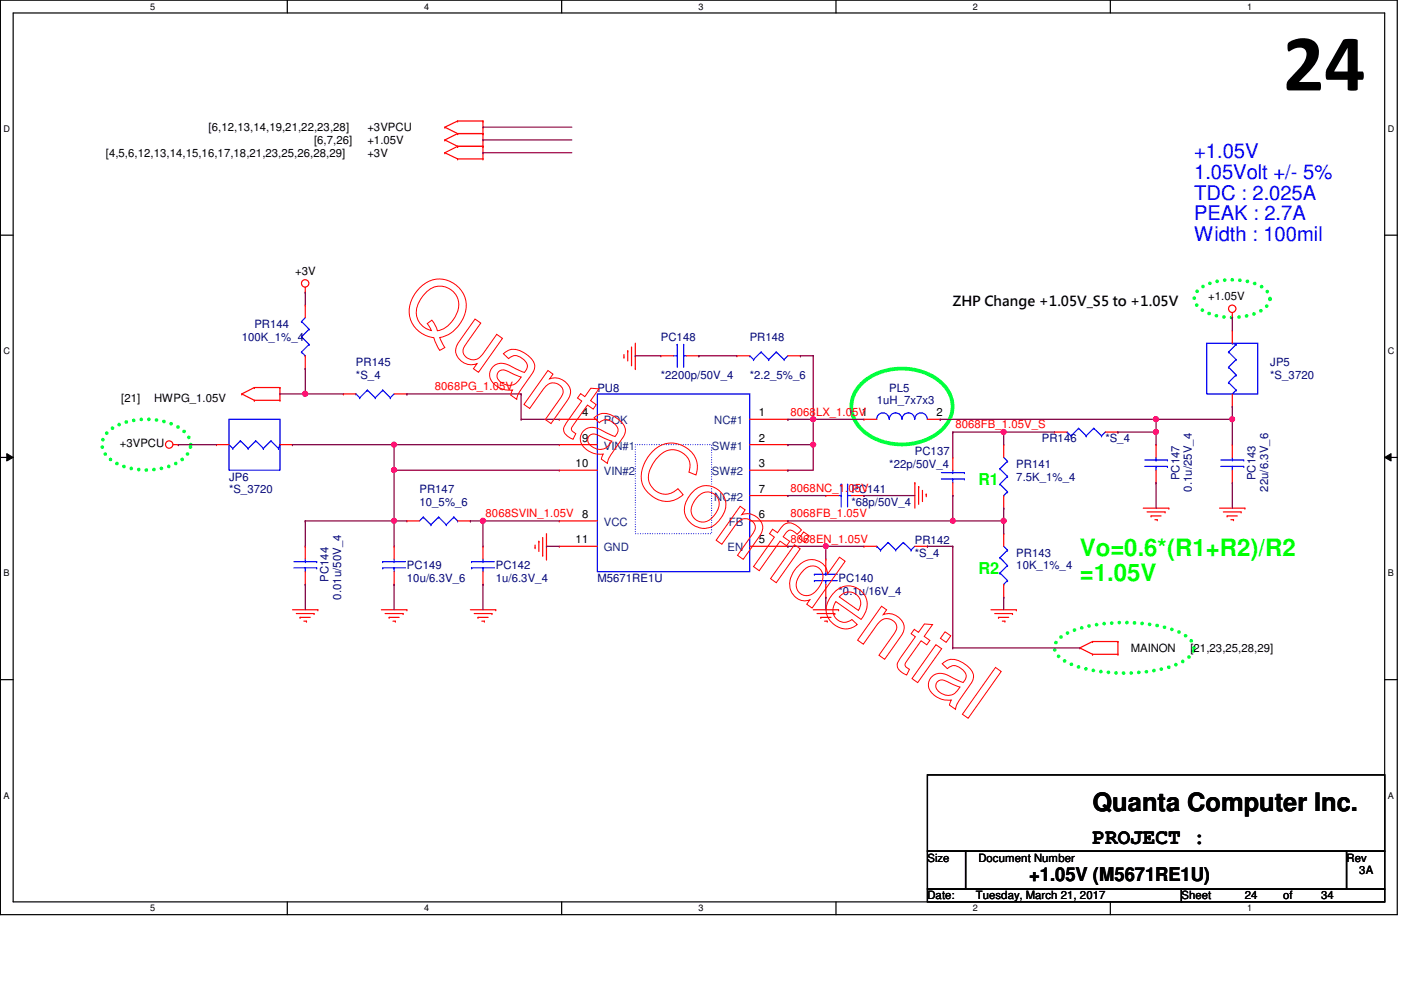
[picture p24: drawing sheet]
<svg xmlns="http://www.w3.org/2000/svg" width="297mm" height="210mm" viewBox="0 0 297 210" stroke-linecap="round" stroke-linejoin="round" font-family="sans-serif">
<defs><g id="words">
<text font-size="17.2" x="272" y="19.2">24</text>
<text font-size="5.4" x="231.6" y="172">Quanta Computer Inc.</text>
<g font-size="5.1" fill="#0f0">
<text x="228.9" y="117.9">Vo=0.6*(R1+R2)/R2</text>
<text x="228.9" y="123.1">=1.05V</text>
</g>
<text font-size="4.6" x="231.6" y="178.9">PROJECT :</text>
<g font-size="4.3" fill="#00f">
<text x="253.2" y="33.5">+1.05V</text>
<text x="253.2" y="37.9">1.05Volt +/- 5%</text>
<text x="253.2" y="42.3">TDC : 2.025A</text>
<text x="253.2" y="46.7">PEAK : 2.7A</text>
<text x="253.2" y="51.1">Width : 100mil</text>
</g>
<text font-size="4" x="218.2" y="186.9">+1.05V (M5671RE1U)</text>
<g font-size="3.5" fill="#0f0">
<text x="207.4" y="102.9">R1</text>
<text x="207.4" y="121.8">R2</text>
</g>
<text font-size="2.9" x="202" y="64.9">ZHP Change +1.05V_S5 to +1.05V</text>
<g font-size="2.4">
<text x="44.2" y="27.9">[6,12,13,14,19,21,22,23,28]</text>
<text x="77.9" y="27.9">+3VPCU</text>
<text x="22.4" y="33.2">[4,5,6,12,13,14,15,16,17,18,21,23,25,26,28,29]</text>
<text x="66.6" y="30.5">[6,7,26]</text>
<text x="77.9" y="30.5">+1.05V</text>
<text x="77.9" y="33.2">+3V</text>
<text x="62.6" y="58.3">+3V</text>
<text x="256.2" y="63.6">+1.05V</text>
<text x="25.7" y="85.2">[21]</text>
<text x="32.7" y="85.2">HWPG_1.05V</text>
<text x="123.4" y="88.3">4</text>
<text x="160.9" y="88.3">1</text>
<text x="198.5" y="88.3">2</text>
<text x="25.4" y="94.9">+3VPCU</text>
<text x="123.4" y="93.7">9</text>
<text x="160.9" y="93.7">2</text>
<text x="122" y="99.1">10</text>
<text x="160.9" y="99.1">3</text>
<text x="160.9" y="104.5">7</text>
<text x="123.4" y="109.9">8</text>
<text x="160.9" y="109.9">6</text>
<text x="122" y="115.2">11</text>
<text x="160.9" y="115.2">5</text>
<text x="239.7" y="138.2">MAINON</text>
<text x="252.4" y="138.2">[21,23,25,28,29]</text>
<text x="196.6" y="182.7">Size</text>
<text x="207.4" y="182.7">Document Number</text>
<text x="285.5" y="182.7">Rev</text>
<text x="288.2" y="185.3">3A</text>
<text x="196.6" y="190.7">Date:</text>
<text x="206.9" y="190.7">Tuesday, March 21, 2017</text>
<text x="250.5" y="190.7">Sheet</text>
<text x="263.9" y="190.7">24</text>
<text x="272" y="190.7">of</text>
<text x="280.1" y="190.7">34</text>
</g>
<g font-size="2.4" fill="#000080">
<text x="53.9" y="69.6">PR144</text>
<text x="51.3" y="72.3">100K_1%_4</text>
<text x="75.5" y="77.6">PR145</text>
<text x="140.1" y="72.3">PC148</text>
<text x="159" y="72.3">PR148</text>
<text x="269.3" y="77.6">JP5</text>
<text x="75.5" y="80.3">*S_4</text>
<text x="126.7" y="83">PU8</text>
<text x="140.1" y="80.3">*2200p/50V_4</text>
<text x="159" y="80.3">*2.2_5%_6</text>
<text x="188.5" y="83">PL5</text>
<text x="269.3" y="80.3">*S_3720</text>
<text x="185.9" y="85.7">1uH_7x7x3</text>
<text x="220.9" y="93.8">PR146</text>
<text x="234.4" y="93.8">*S_4</text>
<text x="48.6" y="101.9">JP6</text>
<text x="188.5" y="99.2">*22p/50V_4</text>
<text x="194" y="96.5">PC137</text>
<text x="215.5" y="99.2">PR141</text>
<text x="215.5" y="101.9">7.5K_1%_4</text>
<text x="250.1" y="101.8" transform="rotate(-90 250.1 101.8)">PC147</text>
<text x="266.2" y="101.8" transform="rotate(-90 266.2 101.8)">PC143</text>
<text x="48.6" y="104.6">*S_3720</text>
<text x="88.9" y="104.6">PR147</text>
<text x="88.9" y="107.3">10_5%_6</text>
<text x="180.5" y="104.6">PC141</text>
<text x="180.5" y="107.3">*68p/50V_4</text>
<text x="252.7" y="104.3" transform="rotate(-90 252.7 104.3)">0.1u/25V_4</text>
<text x="268.9" y="104.3" transform="rotate(-90 268.9 104.3)">22u/6.3V_6</text>
<text x="194" y="115.4">PR142</text>
<text x="194" y="118">*S_4</text>
<text x="215.5" y="118">PR143</text>
<text x="69.6" y="123.4" transform="rotate(-90 69.6 123.4)">PC144</text>
<text x="86.3" y="120.7">PC149</text>
<text x="86.3" y="123.4">10u/6.3V_6</text>
<text x="105.1" y="120.7">PC142</text>
<text x="105.1" y="123.4">1u/6.3V_4</text>
<text x="126.7" y="123.4">M5671RE1U</text>
<text x="177.8" y="123.4">PC140</text>
<text x="215.5" y="120.7">10K_1%_4</text>
<text x="72.3" y="127.1" transform="rotate(-90 72.3 127.1)">0.01u/50V_4</text>
<text x="177.8" y="126.1">*0.1u/16V_4</text>
</g>
<g font-size="2.4" fill="#f00">
<text x="92.2" y="82.8">8068PG_1.05V</text>
<text x="167.6" y="88.1">8068LX_1.05V1</text>
<text x="202.6" y="90.8">8068FB_1.05V_S</text>
<text x="167.6" y="104.3">8068NC_1.05V</text>
<text x="103" y="109.7">8068SVIN_1.05V</text>
<text x="167.6" y="109.7">8068FB_1.05V</text>
<text x="167.6" y="115.1">8068EN_1.05V</text>
</g>
<g font-size="2.4" fill="#004080">
<text x="128" y="95.4">VIN#1</text>
<text x="128" y="90">POK</text>
<text x="150.9" y="95.4">SW#1</text>
<text x="151.4" y="90">NC#1</text>
<text x="128" y="100.8">VIN#2</text>
<text x="150.9" y="100.8">SW#2</text>
<text x="151.4" y="106.2">NC#2</text>
<text x="128" y="111.5">VCC</text>
<text x="154.5" y="111.5">FB</text>
<text x="128" y="116.9">GND</text>
<text x="154.3" y="116.9">EN</text>
</g>
<g font-size="1.9">
<text x="31.8" y="2">5</text>
<text x="90" y="2">4</text>
<text x="148.1" y="2">3</text>
<text x="206.3" y="2">2</text>
<text x="264.5" y="2">1</text>
<text x=".8" y="28">D</text>
<text x="294.3" y="28">D</text>
<text x=".8" y="75.1">C</text>
<text x="294.3" y="75.1">C</text>
<text x=".8" y="122.2">B</text>
<text x="294.3" y="122.2">B</text>
<text x=".8" y="169.3">A</text>
<text x="294.3" y="169.3">A</text>
<text x="31.8" y="193.2">5</text>
<text x="90" y="193.2">4</text>
<text x="148.1" y="193.2">3</text>
<text x="206.3" y="193.2">2</text>
<text x="264.5" y="193.2">1</text>
</g>
</g></defs>
<path d="M.1 0h296.1v193.9h-296.1zM2.8 2.8h290.8v188.4h-290.8z" fill="none" stroke="#000" stroke-width=".25"/>
<g fill="#fff">
<path d="M31.8 .3h1.1v2.2h-1.1z"/>
<path d="M31.8 191.5h1.1v2.1h-1.1z"/>
</g>
<path d="M60.9 0v2.8M60.9 191.2v2.7" fill="none" stroke="#000" stroke-width=".25"/>
<g fill="#fff">
<path d="M90 .3h1v2.2h-1z"/>
<path d="M90 191.5h1v2.1h-1z"/>
</g>
<path d="M119.1 0v2.8M119.1 191.2v2.7" fill="none" stroke="#000" stroke-width=".25"/>
<g fill="#fff">
<path d="M148.1 .3h1.1v2.2h-1.1z"/>
<path d="M148.1 191.5h1.1v2.1h-1.1z"/>
</g>
<path d="M177.2 0v2.8M177.2 191.2v2.7" fill="none" stroke="#000" stroke-width=".25"/>
<g fill="#fff">
<path d="M206.3 .3h1v2.2h-1z"/>
<path d="M206.3 191.5h1v2.1h-1z"/>
</g>
<path d="M235.4 0v2.8M235.4 191.2v2.7" fill="none" stroke="#000" stroke-width=".25"/>
<g fill="#fff">
<path d="M264.5 .3h1v2.2h-1z"/>
<path d="M264.5 191.5h1v2.1h-1z"/>
<path d="M.8 26.3h1.3v2.1h-1.3z"/>
<path d="M294.3 26.3h1.3v2.1h-1.3z"/>
<path d="M.8 73.4h1.3v2.1h-1.3z"/>
<path d="M294.3 73.4h1.3v2.1h-1.3z"/>
</g>
<path d="M.1 49.9h2.7M293.6 49.9h2.7" fill="none" stroke="#000" stroke-width=".25"/>
<g fill="#fff">
<path d="M.8 120.5h1.2v2.1h-1.2z"/>
<path d="M294.3 120.5h1.2v2.1h-1.2z"/>
</g>
<path d="M.1 97h2.7M293.6 97h2.7" fill="none" stroke="#000" stroke-width=".25"/>
<path d="M1.4 96.2l1.4 .8-1.4 .7zM293.6 97l1.3-.8v1.5z" fill="#000"/>
<path d="M1.4 96.2l1.4 .8-1.4 .7zM293.6 97l1.3-.8v1.5z" fill="none" stroke="#000" stroke-width=".21"/>
<g fill="#fff">
<path d="M.8 167.6h1.2v2.2h-1.2z"/>
<path d="M294.3 167.6h1.2v2.2h-1.2z"/>
</g>
<path d="M.1 144.1h2.7M293.6 144.1h2.7M196.6 164.3h97v16.2h-97zM196.6 180.5h8.1v8h-8.1zM196.6 188.5h53.9v2.7h-53.9zM204.7 180.5h80.8v8h-80.8zM250.5 188.5h43.1v2.7h-43.1zM285.5 180.5h8.1v8h-8.1z" fill="none" stroke="#000" stroke-width=".25"/>
<path d="M182.4 81.6a13 13 0 0 1 17.6 0 6.5 6.5 0 0 1-.7 9.9 13.1 13.1 0 0 1-16.9-.7 6.4 6.4 0 0 1 0-9.2z" fill="none" stroke="#00ff40" stroke-width=".8"/>
<path d="M254.1 61.5a12.1 12.1 0 0 1 9.7-2 7.8 7.8 0 0 1 5.1 2.5 2.5 2.5 0 0 1-1.2 3.7 13.5 13.5 0 0 1-13 0 2.51 2.51 0 0 1-.6-4.2zM23.1 91.3a14.1 14.1 0 0 1 13-1.5 6.2 6.2 0 0 1 4.2 3.7 4 4 0 0 1-2.2 4.3 14.5 14.5 0 0 1-14.2 0 3.9 3.9 0 0 1-1.9-5.1zM224.6 135.4a18.6 18.6 0 0 1 10.1-3.2 31.8 31.8 0 0 1 15.8 2.1 4.2 4.2 0 0 1 2.6 3 3.3 3.3 0 0 1-1.7 2.6 23.5 23.5 0 0 1-11.2 2.8 30.5 30.5 0 0 1-14-2.3 4.2 4.2 0 0 1-2.6-3.1l.1-.6z" fill="none" stroke="#00ff40" stroke-width=".8" stroke-dasharray="0 1.6"/>
<g fill="none" stroke="#f00" stroke-width=".25">
<path d="M94.3 27h.1M94.3 29.7h.1M94.3 32.4h.1M94.3 27l2.7 1.3M94.3 29.7l2.7 1.3M94.3 32.4l2.7 1.3M97 25.7h.1M97 28.3h.1M97 31h.1M97 33.7h.1M97 25.7h5.4M97 25.7l-2.7 1.3"/>
<path d="M97 28.3h5.4M97 28.3l-2.7 1.4M97 31h5.4M97 31l-2.7 1.4M97 33.7h5.4M102.4 28.3h.1M102.4 25.7h.1M102.4 31h.1M102.4 33.7h.1M102.4 25.7v8M64.7 62h.1M64.7 64.7h.1"/>
<path d="M64.7 78.1h.1M64.7 60.9v1.1M64.7 64.7v2.7M64.7 75.4v2.7M132.3 75.7h.1M132.3 75.2v.5M133.1 74.4h.1M133.1 74.4v2.1M133.9 77.3h.1M133.9 73.6v3.7M134.7 78.1h.1M134.7 72.8v5.3"/>
<path d="M140.1 75.4h.1M140.1 75.4h2.7M145.5 75.4h2.7M148.2 75.4h.1M156.2 75.4h.1M156.2 75.4h2.8M167 75.4h2.7M169.7 75.4h.1M261.3 67.4h.1M261.3 70.1h.1M261.3 66.3v1.1M261.3 70.1v2.7"/>
<path d="M36.7 94.3h1.1M37.8 94.3h.1M45.9 94.3h.1M45.9 94.3h2.7M51.3 83.5h.1M51.3 83.5l2.6 1.4M53.9 82.2h.1M53.9 84.9h.1M53.9 82.2l-2.6 1.3M53.9 82.2h5.4M53.9 84.9h5.4M59.3 82.2h.1"/>
<path d="M59.3 84.9h.1M59.3 82.2v2.7M59.3 94.3h2.7M62 94.3h.1M72.8 83.5h.1M72.8 83.5h2.7M83.6 83.5h2.7M86.3 83.5h.1M118.6 94.3h.1M118.6 99.7h.1M118.6 88.9h.1M118.6 94.3h8.1"/>
<path d="M118.6 99.7h8.1M118.6 88.9h8.1M159 94.3h8M159 99.7h8M159 88.9h8M167 88.9h.1M167 94.3h.1M167 99.7h.1M183.2 88.9h.1M183.2 88.9h2.7M196.6 88.9h2.7M199.3 88.9h.1"/>
<path d="M202 97h.1M202 97v2.7M212.8 94.3h.1M212.8 94.3v2.7M223.6 91.6h.1M223.6 91.6h2.7M234.4 91.6h2.6M237 91.6h.1M245.1 94.3h.1M245.1 94.3v2.7M245.1 99.7v2.7M261.3 86.2h.1"/>
<path d="M261.3 94.3h.1M261.3 83.5v2.7M261.3 94.3v2.7M261.3 99.7v2.7M64.7 115.8h.1M64.7 115.8v2.7M83.6 115.8h.1M83.6 115.8v2.7M86.3 110.4h.1M86.3 110.4h2.6M97 110.4h2.7M99.7 110.4h.1"/>
<path d="M102.4 115.8h.1M102.4 115.8v2.7M113.4 116.1h.1M113.4 115.6v.5M114.3 114.8h.1M114.3 114.8v2.1M115.1 117.7h.1M115.1 114v3.7M115.9 118.5h.1M115.9 113.2v5.3M118.6 110.4h.1M118.6 115.8h.1"/>
<path d="M118.6 110.4h8.1M118.6 115.8h8.1M159 110.4h8M159 115.8h8M159 105.1h8M167 110.4h.1M167 115.8h.1M167 105.1h.1M175.1 118.5h.1M175.1 105.1h.1M175.1 118.5v2.7M175.1 105.1h2.7"/>
<path d="M180.5 105.1h2.7M183.2 105.1h.1M183.2 115.8h.1M183.2 115.8h2.7M194 102.4h.1M194 102.4v5.3M194 115.8h2.6M194.8 103.2h.1M194.8 103.2v3.7M195.6 106.1h.1M195.6 104v2.1M196.4 104.8h.1"/>
<path d="M196.4 104.8v.5M196.6 115.8h.1M202 105.1h.1M202 102.4v2.7M212.8 113.2h.1M212.8 107.7h.1M212.8 105.1v2.6M212.8 113.2v2.6M242.4 107.7h5.4M243.2 108.5h3.8M244 109.4h.1M244 109.4h2.2"/>
<path d="M244.9 110.2h.5M245.1 102.4h.1M245.4 110.2h.1M247 108.5h.1M247.8 107.7h.1M258.6 107.7h5.3M259.4 108.5h3.7M260.2 109.4h.1M260.2 109.4h2.1M261 110.2h.5M261.3 102.4h.1M261.5 110.2h.1"/>
<path d="M263.1 108.5h.1M263.9 107.7h.1M62 129.3h5.4M62.8 130.1h3.8M63.6 130.9h.1M63.6 130.9h2.2M64.4 131.7h.6M64.7 123.9h.1M64.7 121.2v2.7M65 131.7h.1M66.6 130.1h.1M67.4 129.3h.1"/>
<path d="M80.9 129.3h5.4M81.7 130.1h3.8M82.5 130.9h.1M82.5 130.9h2.1M83.3 131.7h.5M83.6 123.9h.1M83.6 121.2v2.7M83.8 131.7h.1M85.5 130.1h.1M86.3 129.3h.1M99.7 129.3h5.4M100.5 130.1h3.8"/>
<path d="M101.3 130.9h.1M101.3 130.9h2.2M102.1 131.7h.6M102.4 123.9h.1M102.4 121.2v2.7M102.7 131.7h.1M104.3 130.1h.1M105.1 129.3h.1M172.4 129.3h5.4M173.2 130.1h3.8M174 130.9h.1M174 130.9h2.2"/>
<path d="M174.8 131.7h.6M175.1 126.6h.1M175.1 123.9v2.7M175.4 131.7h.1M177 130.1h.1M177.8 129.3h.1M210.1 129.3h5.4M210.9 130.1h3.8M211.7 130.9h.1M211.7 130.9h2.2M212.5 131.7h.6M212.8 126.6h.1"/>
<path d="M212.8 123.9v2.7M213.1 131.7h.1M214.7 130.1h.1M215.5 129.3h.1M228.9 137.4h.1M228.9 137.4l2.7 1.3M231.6 138.7h.1M231.6 136h.1M231.6 138.7h5.4M231.6 136h5.4M231.6 136l-2.7 1.4M237 138.7h.1"/>
<path d="M237 136h.1M237 136v2.7"/>
<circle cx="64.7" cy="60.1" r=".78"/>
<circle cx="261.3" cy="65.5" r=".78"/>
<circle cx="35.9" cy="94.2" r=".78"/>
</g>
<g fill="none" stroke="#00f" stroke-width=".25">
<path d="M63.9 68.2h.1M63.9 71.4h.1M63.9 74.6h.1M63.9 68.2l1.6 1.6M63.9 71.4l1.6 1.6M63.9 74.6l.8 .8M64.7 75.4h.1M64.7 67.4l-.8 .8M65.5 69.8h.1M65.5 73h.1M65.5 69.8l-1.6 1.6M65.5 73l-1.6 1.6"/>
<path d="M142.8 75.4h.8M143.6 73h.1M143.6 75.4h.1M143.6 73v4.9M144.9 75.4h.1M144.9 73h.1M144.9 75.4h.6M144.9 73v4.9M159 75.4h.1M159 75.4l.8 .8M159.8 76.2h.1M161.4 74.6h.1"/>
<path d="M161.4 74.6l1.6 1.6M161.4 74.6l-1.6 1.6M163 76.2h.1M164.6 74.6h.1M164.6 74.6l1.6 1.6M164.6 74.6l-1.6 1.6M166.2 76.2h.1M167 75.4l-.8 .8M255.9 72.8h10.8v10.7h-10.8zM260.5 77.9h.1M260.5 74.6h.1M260.5 77.9l1.6 1.6"/>
<path d="M260.5 74.6l1.6 1.6M261.3 72.8h.1M261.3 72.8l.8 .2M262.1 79.5h.1M262.1 76.2h.1M262.1 73h.1M262.1 79.5l-1.6 1.6M262.1 76.2l-1.6 1.7M262.1 73l-1.6 1.6M48.6 88.9h10.7v10.8h-10.7zM48.6 94.3l.8 .8M49.4 95.1h.1"/>
<path d="M51 93.5h.1M51 93.5l-1.6 1.6M51 93.5l1.6 1.6M52.6 95.1h.1M54.2 93.5h.1M54.2 93.5l-1.6 1.6M54.2 93.5l1.6 1.6M55.8 95.1h.1M57.4 93.5h.1M57.4 93.5l-1.6 1.6M57.4 93.5l1.7 1.6M59.1 95.1h.1"/>
<path d="M59.3 94.3h.1M59.3 94.3l-.2 .8M75.5 83.5h.1M75.5 83.5l.8 .8M76.3 84.3h.1M77.9 82.7h.1M77.9 82.7l1.6 1.6M77.9 82.7l-1.6 1.6M79.5 84.3h.1M81.1 82.7h.1M81.1 82.7l1.7 1.6M81.1 82.7l-1.6 1.6"/>
<path d="M82.8 84.3h.1M83.6 83.5l-.8 .8M126.7 83.5h32.3v37.7h-32.3zM185.9 88.9a1.31 1.31 0 0 1 1.3-1.4 1.31 1.31 0 0 1 1.3 1.4M188.5 88.9a1.33 1.33 0 0 1 1.4-1.4 1.33 1.33 0 0 1 1.3 1.4 1.35 1.35 0 0 1 1.4-1.4 1.35 1.35 0 0 1 1.3 1.4 1.33 1.33 0 0 1 1.4-1.4 1.33 1.33 0 0 1 1.3 1.4M202 99.7v.5M212 99.4h.1M212 99.4l1.6 1.6M212.8 97l.8 .8M213.6 97.8h.1M213.6 97.8l-1.6 1.6M226.3 91.6h.1"/>
<path d="M226.3 91.6l.8 .8M227.1 92.4h.1M228.7 90.8h.1M228.7 90.8l1.6 1.6M228.7 90.8l-1.6 1.6M230.3 92.4h.1M231.9 90.8h.1M231.9 90.8l1.6 1.6M231.9 90.8l-1.6 1.6M233.5 92.4h.1M234.4 91.6l-.9 .8M242.7 98.9h4.8"/>
<path d="M242.7 97.5h4.8M245.1 97.5h.1M245.1 98.9h.1M245.1 97v.5M245.1 98.9v.8M247.5 98.9h.1M247.5 97.5h.1M258.8 98.9h4.9M258.8 97.5h4.9M260.5 81.1h.1M260.5 81.1l1.6 1.6M261.3 97.5h.1"/>
<path d="M261.3 98.9h.1M261.3 97v.5M261.3 98.9v.8M262.1 82.7h.1M262.1 82.7l-.8 .8M263.7 98.9h.1M263.7 97.5h.1M62.3 119.1h4.8M64.7 119.1h.1M64.7 118.5v.6M67.1 119.1h.1M81.1 119.1h.1"/>
<path d="M81.1 119.1h4.9M83.6 119.1h.1M83.6 118.5v.6M89.7 109.6h.1M89.7 109.6l-.8 .8M89.7 109.6l1.7 1.7M91.4 111.3h.1M93 109.6h.1M93 109.6l-1.6 1.7M93 109.6l1.6 1.7M94.6 111.3h.1M96.2 109.6h.1"/>
<path d="M96.2 109.6l-1.6 1.7M96.2 109.6l.8 .8M97 110.4h.1M100 119.1h.1M100 119.1h4.8M102.4 119.1h.1M102.4 118.5v.6M177.8 105.1h.5M178.3 105.1h.1M178.3 102.7h.1M178.3 102.7v4.8M179.7 102.7h.1"/>
<path d="M179.7 105.1h.1M179.7 105.1h.8M179.7 102.7v4.8M185.9 115.8h.1M185.9 115.8l.8 .8M186.7 116.6h.1M188.3 115h.1M188.3 115l1.6 1.6M188.3 115l-1.6 1.6M189.9 116.6h.1M191.5 115h.1M191.5 115l1.7 1.6"/>
<path d="M191.5 115l-1.6 1.6M193.2 116.6h.1M194 115.8l-.8 .8M199.6 101.6h4.9M199.6 100.2h4.9M202 100.2h.1M202 101.6h.1M202 101.6v.8M204.5 101.6h.1M204.5 100.2h.1M212 118.2h.1M212 102.7h.1"/>
<path d="M212 118.2l1.6 1.7M212 102.7l1.6 1.6M212.8 105.1h.1M212.8 115.8l.8 .8M213.6 116.6h.1M213.6 119.9h.1M213.6 101h.1M213.6 104.3h.1M213.6 116.6l-1.6 1.6M213.6 119.9l-1.6 1.6M213.6 101l-1.6 1.7M213.6 104.3l-.8 .8"/>
<path d="M62.3 120.4h4.8M64.7 120.4h.1M64.7 120.4v.8M67.1 120.4h.1M81.1 120.4h.1M81.1 120.4h4.9M83.6 120.4h.1M83.6 120.4v.8M100 120.4h.1M100 120.4h4.8M102.4 120.4h.1M102.4 120.4v.8"/>
<path d="M172.7 123.1h.1M172.7 121.8h.1M172.7 123.1h4.8M172.7 121.8h4.8M175.1 121.8h.1M175.1 123.1h.1M175.1 121.2v.6M175.1 123.1v.8M212 121.5h.1M212 121.5l1.6 1.6M212.8 123.9h.1M213.6 123.1h.1"/>
<path d="M213.6 123.1l-.8 .8"/>
</g>
<path d="M134.7 94.3h16.2v18.9h-16.2z" fill="none" stroke="#00f" stroke-width=".25" stroke-dasharray="0 .5"/>
<g fill="none" stroke="#800040" stroke-width=".25">
<path d="M86.3 83.5h.1M86.3 83.5h24.2M172.4 88.9h.1M172.4 88.9v5.4M202 91.6h.1M202 91.6h10.8M167 105.1h.1M167 105.1h8.1M183.2 105.1h.1M183.2 105.1h10.8M202 115.8h.1M202 115.8v21.6"/>
<path d="M245.1 102.4h.1M245.1 102.4v5.3"/>
</g>
<circle cx="172.4" cy="88.9" r=".54" fill="#f0f"/>
<circle cx="172.4" cy="88.9" r=".54" fill="none" stroke="#f0f" stroke-width=".25"/>
<path d="M134.7 75.4h.1M134.7 75.4h5.4M148.2 75.4h.1M148.2 75.4h8M169.7 75.4h.1M169.7 75.4h2.7M172.4 75.4h.1M172.4 75.4v13.5M64.7 83.5h.1M64.7 83.5h8.1" fill="none" stroke="#800040" stroke-width=".25"/>
<circle cx="64.7" cy="83.5" r=".54" fill="#f0f"/>
<circle cx="64.7" cy="83.5" r=".54" fill="none" stroke="#f0f" stroke-width=".25"/>
<path d="M202 110.4h.1M202 110.4h10.8" fill="none" stroke="#800040" stroke-width=".25"/>
<circle cx="212.8" cy="110.4" r=".54" fill="#f0f"/>
<circle cx="212.8" cy="110.4" r=".54" fill="none" stroke="#f0f" stroke-width=".25"/>
<path d="M175.1 115.8h.1M175.1 115.8v2.7" fill="none" stroke="#800040" stroke-width=".25"/>
<circle cx="175.1" cy="115.8" r=".52" fill="#f0f"/>
<circle cx="175.1" cy="115.8" r=".52" fill="none" stroke="#f0f" stroke-width=".25"/>
<path d="M212.8 91.6h.1M212.8 91.6v2.7M212.8 91.6h10.8M115.9 115.8h.1M115.9 115.8h2.7M102.4 123.9h.1M102.4 123.9v5.4M175.1 126.6h.1M175.1 126.6v2.7" fill="none" stroke="#800040" stroke-width=".25"/>
<circle cx="212.8" cy="91.6" r=".54" fill="#f0f"/>
<circle cx="212.8" cy="91.6" r=".54" fill="none" stroke="#f0f" stroke-width=".25"/>
<path d="M202 91.6h.1M202 91.6v5.4M261.3 88.9h.1M261.3 88.9v5.4" fill="none" stroke="#800040" stroke-width=".25"/>
<circle cx="261.2" cy="88.9" r=".52" fill="#f0f"/>
<circle cx="261.2" cy="88.9" r=".52" fill="none" stroke="#f0f" stroke-width=".25"/>
<path d="M237 91.6h.1M245.1 88.9h.1M245.1 88.9h16.2M245.1 88.9v2.7h-8.1M261.3 102.4h.1M261.3 102.4v5.3" fill="none" stroke="#800040" stroke-width=".25"/>
<circle cx="245.1" cy="91.6" r=".54" fill="#f0f"/>
<circle cx="245.1" cy="91.6" r=".54" fill="none" stroke="#f0f" stroke-width=".25"/>
<path d="M83.6 94.3h.1M83.6 94.3h35M245.1 91.6h.1M245.1 91.6v2.7M64.7 110.4h.1M64.7 110.4v5.4M167 110.4h.1M167 110.4h35M175.1 115.8h.1M175.1 115.8h8.1M212.8 126.6h.1M212.8 126.6v2.7" fill="none" stroke="#800040" stroke-width=".25"/>
<circle cx="202" cy="110.4" r=".52" fill="#f0f"/>
<circle cx="202" cy="110.4" r=".52" fill="none" stroke="#f0f" stroke-width=".25"/>
<path d="M83.6 94.3h.1M83.6 94.3v5.4" fill="none" stroke="#800040" stroke-width=".25"/>
<circle cx="83.5" cy="99.6" r=".52" fill="#f0f"/>
<circle cx="83.5" cy="99.6" r=".52" fill="none" stroke="#f0f" stroke-width=".25"/>
<circle cx="83.5" cy="94.3" r=".52" fill="#f0f"/>
<circle cx="83.5" cy="94.3" r=".52" fill="none" stroke="#f0f" stroke-width=".25"/>
<path d="M199.3 88.9h.1M199.3 88.9h45.8" fill="none" stroke="#800040" stroke-width=".25"/>
<circle cx="245.1" cy="88.9" r=".54" fill="#f0f"/>
<circle cx="245.1" cy="88.9" r=".54" fill="none" stroke="#f0f" stroke-width=".25"/>
<path d="M83.6 99.7h.1M83.6 99.7h35M83.6 99.7v10.7M167 99.7h.1M167 94.3h.1M167 94.3h5.4M172.4 94.3h.1M172.4 94.3v5.4h-5.4M212.8 107.7h.1M212.8 110.4h.1M212.8 107.7v5.5" fill="none" stroke="#800040" stroke-width=".25"/>
<circle cx="172.4" cy="94.3" r=".52" fill="#f0f"/>
<circle cx="172.4" cy="94.3" r=".52" fill="none" stroke="#f0f" stroke-width=".25"/>
<g fill="none" stroke="#800040" stroke-width=".25">
<path d="M110.5 83.5h.1M110.5 83.5v5.4M167 88.9h.1M167 88.9h16.2M172.4 88.9h.1M64.7 110.4h.1M64.7 110.4h21.6M83.6 110.4h.1M83.6 110.4v5.4M167 115.8h.1M167 115.8h8.1M202 105.1h.1"/>
<path d="M202 105.1v5.3M64.7 123.9h.1M64.7 123.9v5.4M83.6 123.9h.1M83.6 123.9v5.4M202 137.4h.1M202 137.4h26.9"/>
</g>
<circle cx="83.5" cy="110.4" r=".54" fill="#f0f"/>
<circle cx="83.5" cy="110.4" r=".54" fill="none" stroke="#f0f" stroke-width=".25"/>
<path d="M99.7 110.4h.1M99.7 110.4h18.9M102.4 110.4h.1M102.4 110.4v5.4M196.6 115.8h.1M196.6 115.8h5.4" fill="none" stroke="#800040" stroke-width=".25"/>
<circle cx="102.4" cy="110.4" r=".54" fill="#f0f"/>
<circle cx="102.4" cy="110.4" r=".54" fill="none" stroke="#f0f" stroke-width=".25"/>
<g fill="none" stroke="#800040" stroke-width=".25">
<path d="M102.4 27h.1M102.4 29.7h.1M102.4 32.4h.1M102.4 27h18.8M102.4 29.7h18.8M102.4 32.4h18.8M64.7 78.1h.1M64.7 62h.1M64.7 62v2.7M64.7 78.1v5.4h-5.4M261.3 67.4h.1M261.3 67.4v2.7"/>
<path d="M37.8 94.3h.1M37.8 94.3h8.1M59.3 83.5h.1M62 94.3h.1M62 94.3h21.6M110.5 88.9h.1M110.5 88.9h8.1M261.3 86.2h.1M261.3 86.2v2.7"/>
</g>
<circle cx="172.4" cy="88.9" r=".54" fill="#f0f"/>
<circle cx="172.4" cy="88.9" r=".54" fill="none" stroke="#f0f" stroke-width=".25"/>
<circle cx="64.7" cy="83.5" r=".54" fill="#f0f"/>
<circle cx="64.7" cy="83.5" r=".54" fill="none" stroke="#f0f" stroke-width=".25"/>
<circle cx="212.8" cy="110.4" r=".54" fill="#f0f"/>
<circle cx="212.8" cy="110.4" r=".54" fill="none" stroke="#f0f" stroke-width=".25"/>
<circle cx="175.1" cy="115.8" r=".52" fill="#f0f"/>
<circle cx="175.1" cy="115.8" r=".52" fill="none" stroke="#f0f" stroke-width=".25"/>
<circle cx="212.8" cy="91.6" r=".54" fill="#f0f"/>
<circle cx="212.8" cy="91.6" r=".54" fill="none" stroke="#f0f" stroke-width=".25"/>
<circle cx="261.2" cy="88.9" r=".52" fill="#f0f"/>
<circle cx="261.2" cy="88.9" r=".52" fill="none" stroke="#f0f" stroke-width=".25"/>
<circle cx="245.1" cy="91.6" r=".54" fill="#f0f"/>
<circle cx="245.1" cy="91.6" r=".54" fill="none" stroke="#f0f" stroke-width=".25"/>
<circle cx="202" cy="110.4" r=".52" fill="#f0f"/>
<circle cx="202" cy="110.4" r=".52" fill="none" stroke="#f0f" stroke-width=".25"/>
<circle cx="83.5" cy="99.6" r=".52" fill="#f0f"/>
<circle cx="83.5" cy="99.6" r=".52" fill="none" stroke="#f0f" stroke-width=".25"/>
<circle cx="83.5" cy="94.3" r=".52" fill="#f0f"/>
<circle cx="83.5" cy="94.3" r=".52" fill="none" stroke="#f0f" stroke-width=".25"/>
<circle cx="245.1" cy="88.9" r=".54" fill="#f0f"/>
<circle cx="245.1" cy="88.9" r=".54" fill="none" stroke="#f0f" stroke-width=".25"/>
<circle cx="172.4" cy="94.3" r=".52" fill="#f0f"/>
<circle cx="172.4" cy="94.3" r=".52" fill="none" stroke="#f0f" stroke-width=".25"/>
<circle cx="83.5" cy="110.4" r=".54" fill="#f0f"/>
<circle cx="83.5" cy="110.4" r=".54" fill="none" stroke="#f0f" stroke-width=".25"/>
<circle cx="102.4" cy="110.4" r=".54" fill="#f0f"/>
<circle cx="102.4" cy="110.4" r=".54" fill="none" stroke="#f0f" stroke-width=".25"/>
<g fill="none" stroke="#f00" stroke-width=".21">
<path d="M88.8 61.2a5.7 5.7 0 0 1 8.1-.6 5.7 5.7 0 0 1 .6 8.1 6.4 6.4 0 0 1-4.3 2.9l1.1 2.1-1.1 .6-.7-1.3-.5-1.4a5.8 5.8 0 0 1-3.9-9.5zM90.3 62.1a4 4 0 0 1 5.6-.4 4 4 0 0 1 .5 5.6 5.4 5.4 0 0 1-3.7 2.8l-.5-1.3-.6-.9-1 .7 .9 1.5a4 4 0 0 1-2.5-6.4zM100.7 67.6l1.2 .9-2.8 4a2.44 2.44 0 0 0-.7 2.7 2.28 2.28 0 0 0 3.9 0l3-4.3 1.2 .8-5.1 7.2-1-.7 .7-1.1a3.3 3.3 0 0 1-4.4-3.2l.6-1.5zM105.8 78.8a1.63 1.63 0 0 1 2 0l2.7 1.1a2.7 2.7 0 0 1-2.6 1.8 2.7 2.7 0 0 1-2.5-2l.1-.5zM106.7 75a3.3 3.3 0 0 1 4.5-.2 3.3 3.3 0 0 1 2.1 3.5l-2 3.1a7.2 7.2 0 0 0-1.7 3.3l-1.3-.9 .4-1.1a4.5 4.5 0 0 1-4.8-2.7 2.61 2.61 0 0 1 1.2-2.7 2.61 2.61 0 0 1 2.9 .2l3.2 1.5a1.74 1.74 0 0 0-.5-3 1.96 1.96 0 0 0-2.9 0zM116.2 78.6l1 .7-.7 1a3.2 3.2 0 0 1 4.4 3.3l-.7 1.4-3.4 4.8-1.2-.8 3.1-4.4a2.04 2.04 0 0 0-.2-3.1 2.04 2.04 0 0 0-3 .7l-3.2 4.4-1.2-.8zM123.1 83.5l.9 .6 1.3-1.8 1.7 .1-1.8 2.5 1.2 .9-.6 .9-1.2-.8-3 4.2a.94 .94 0 0 0-.4 1 .94 .94 0 0 0 .7 .7l.2 .1-.6 1.2a2.33 2.33 0 0 1-1.9-2.5l3.7-5.6-.9-.6zM125 92.4a1.63 1.63 0 0 1 2 0l2.7 1.1a2.7 2.7 0 0 1-2.6 1.8 2.7 2.7 0 0 1-2.5-2l.1-.5zM126 88.6a3.3 3.3 0 0 1 4.4-.2 3.3 3.3 0 0 1 2.1 3.5l-2 3.1a7.2 7.2 0 0 0-1.7 3.2l-1.3-.9 .4-1a4.5 4.5 0 0 1-4.8-2.7 2.61 2.61 0 0 1 1.2-2.7 2.61 2.61 0 0 1 2.9 .2l3.2 1.5a1.74 1.74 0 0 0-.5-3 1.96 1.96 0 0 0-2.8 0zM138.2 95.9a5.5 5.5 0 0 1 5.9-1.7 5.5 5.5 0 0 1 3.8 4.9l-.3 1.6-1.5-.6a3.6 3.6 0 0 0-1.2-3.9 3.6 3.6 0 0 0-4-.4 7.1 7.1 0 0 0-3.4 5.8 3.6 3.6 0 0 0 2.5 3 3.6 3.6 0 0 0 3.7-1l1.1 1.3a5.4 5.4 0 0 1-8.8-3.5 7.9 7.9 0 0 1 2.2-5.5zM147 104.2a4.1 4.1 0 0 1 5.6 0 4.1 4.1 0 0 1 .3 5.6 4.1 4.1 0 0 1-6 1.5 4.1 4.1 0 0 1-.7-6.2zM148.2 105.1a2.55 2.55 0 0 1 3.5-.1 2.55 2.55 0 0 1 .3 3.4 3.3 3.3 0 0 1-3.7 2.2 2.58 2.58 0 0 1-1.3-4.1z"/>
<path d="M156.9 107.4l1.1 .7-.7 1a3.2 3.2 0 0 1 4.4 3.3l-.7 1.4-3.4 4.8-1.2-.9 3.1-4.3a2.04 2.04 0 0 0-.3-3.1 2.04 2.04 0 0 0-3 .7l-3.2 4.4-1.2-.9zM163.8 112.2l1 .8 .6-.8a2.24 2.24 0 0 1 3.7-.6l.8 .8-.9 .9a1.58 1.58 0 0 0-2-.7l-.9 1.2 1.3 1-.6 .9-1.4-1-4.4 6.3-1.2-.9 4.4-6.2-1.1-.7zM168.5 115.5l1.2 .9-5.1 7.1-1.2-.8zM170.4 112.8l1.2 .8-1 1.4-1.2-.8zM169.1 120.1a3.5 3.5 0 0 1 3.7-1.4 3.5 3.5 0 0 1 2.7 3l2.5-3.6 1.2 .9-7 9.9-1.2-.8 .7-.9a3.4 3.4 0 0 1-3.5-1 3.4 3.4 0 0 1-.6-3.5l.6-1.4zM170.5 120.8a2.33 2.33 0 0 1 3.2-.3 2.33 2.33 0 0 1 .4 3.2 3.8 3.8 0 0 1-3.3 2.6 2.43 2.43 0 0 1-1.5-4zM177.1 125.4a4 4 0 0 1 5.7 .1 4 4 0 0 1-.1 5.6l-.1 .2-5.4-3.8a2.58 2.58 0 0 0-.3 3.2 2.58 2.58 0 0 0 2.9 1.1l.8-.4 1.2 1a4.1 4.1 0 0 1-4.3 .5 4.1 4.1 0 0 1-2.4-3.6l.4-1.7 .7-1.2zM178.3 126.2a2.46 2.46 0 0 1 3.3-.1 2.46 2.46 0 0 1 .4 3.3l-4-2.8zM186.9 128.5l1.1 .8-.7 1a3.2 3.2 0 0 1 4.3 3.3l-.6 1.4-3.4 4.8-1.2-.9 3-4.3a2.04 2.04 0 0 0-.2-3.1 2.04 2.04 0 0 0-3 .7l-3.2 4.4-1.2-.9zM193.8 133.4l.9 .7 1.3-1.8 1.7 .1-1.8 2.5 1.3 .9-.7 .9-1.2-.8-3 4.2a.94 .94 0 0 0-.4 .9 .94 .94 0 0 0 .7 .8l.2 .1-.6 1.2a2.33 2.33 0 0 1-1.9-2.6l3.8-5.5-.9-.6zM198.4 136.7l1.2 .8-5 7.2-1.2-.8zM200.4 134l1.2 .8-1 1.4-1.2-.9z"/>
<path d="M198.8 144.5a1.63 1.63 0 0 1 2 0l2.7 1.2a2.7 2.7 0 0 1-2.6 1.7 2.7 2.7 0 0 1-2.5-1.9l.1-.6zM199.8 140.7a3.3 3.3 0 0 1 4.4-.1 3.3 3.3 0 0 1 2.1 3.5l-2 3a7.2 7.2 0 0 0-1.7 3.3l-1.3-.9 .4-1.1a4.5 4.5 0 0 1-4.8-2.7 2.61 2.61 0 0 1 1.2-2.6 2.61 2.61 0 0 1 2.9 .1l3.2 1.5a1.74 1.74 0 0 0-.5-3 1.96 1.96 0 0 0-2.8 .1zM211.1 141.5l1.2 .9-7 9.9-1.2-.9z"/>
</g>
<use href="#words"/>
</svg>
